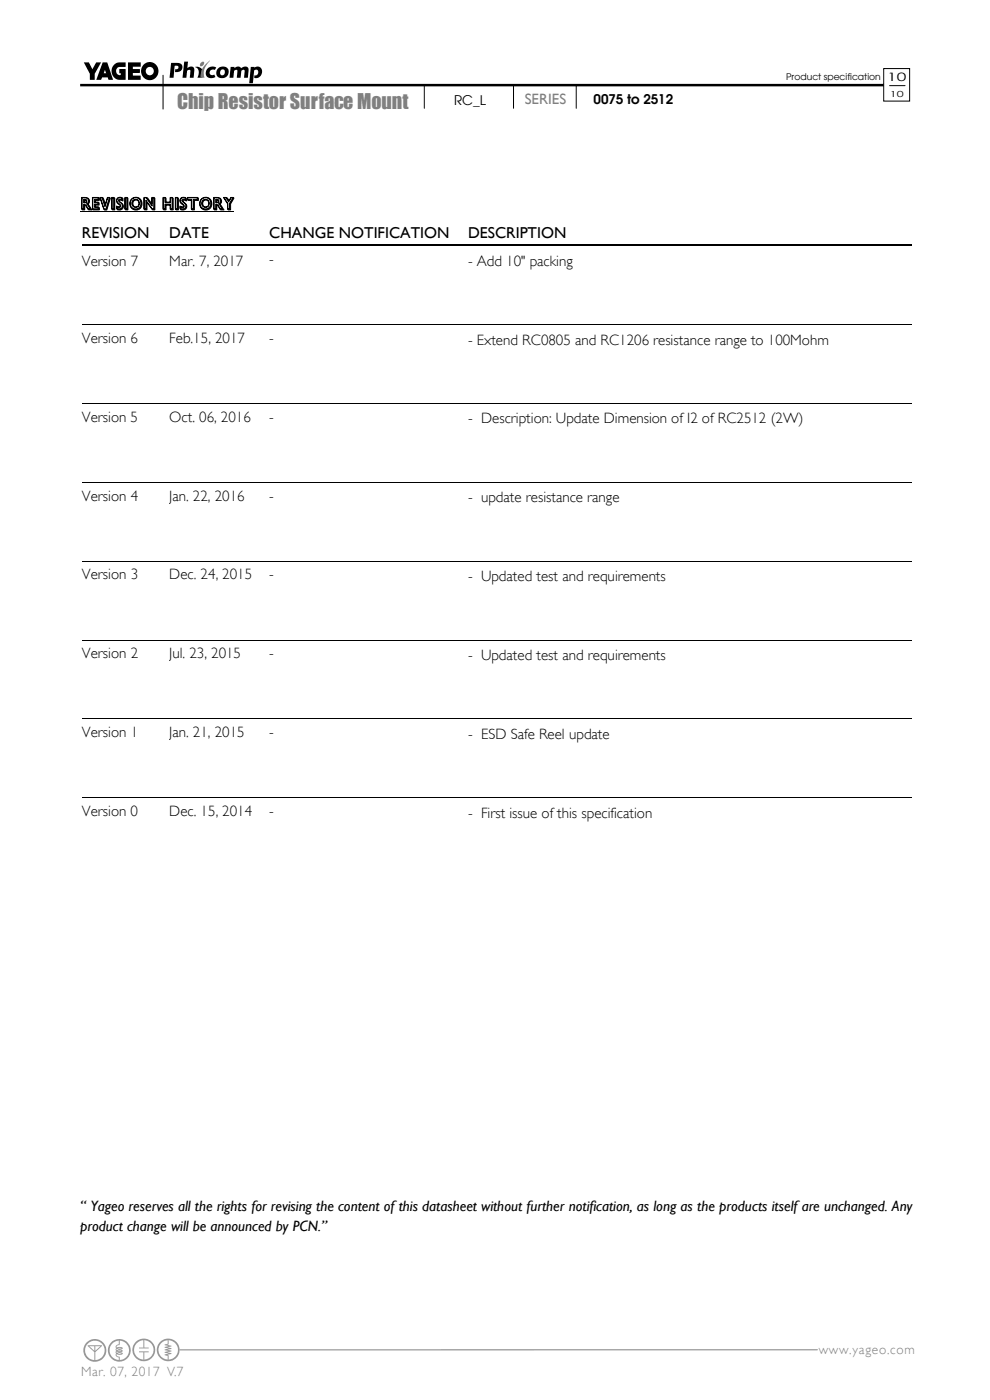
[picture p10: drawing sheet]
<svg xmlns="http://www.w3.org/2000/svg" width="210mm" height="297mm" viewBox="0 0 210 297" stroke-linecap="round" stroke-linejoin="round" font-family="sans-serif">
<defs><g id="words">
<g font-size="5">
<text x="29.1" y="72.4">0805</text>
<text x="17.4" y="122.3">PF</text>
<text x="29.1" y="122.3">2010</text>
<text x="29.1" y="168.9">2512</text>
</g>
<text font-size="4.2" fill="#808080" x="37.6" y="23">Chip Resistor Surface Mount</text>
<g font-size="3.5">
<text x="17" y="44.5">REVISION HISTORY</text>
<text x="41.1" y="88.5">The resistors are constructed</text>
<text x="41.1" y="104.9">sensing application in battery</text>
<text x="41.1" y="108.9">charger circuit &amp; DC-DC</text>
<text x="41.1" y="121.2">material is adjusted to give the</text>
<text x="41.1" y="125.3">approximate required resistance</text>
<text x="41.1" y="137.6">resistance value.</text>
<text x="41.1" y="141.7">Finally, the three external</text>
</g>
<g font-size="3.3">
<text x="17.4" y="50.6">REVISION</text>
<text x="35.9" y="50.6">DATE</text>
<text x="57.1" y="50.6">CHANGE NOTIFICATION</text>
<text x="99.3" y="50.6">DESCRIPTION</text>
<text x="150.3" y="53.6">TEMPERATURE COEFFICIENT</text>
<text x="93.8" y="56.4">TOLERANCE</text>
<text x="118.2" y="55.8">RESISTANCE RANGE</text>
</g>
<text font-size="3.2" fill="#808080" x="111.3" y="22.1">SERIES</text>
<g font-size="3.2">
<text x="17.4" y="56.4">Version 7TYPEMar. 7, 2017</text>
<text x="57.1" y="56.1">-</text>
<text x="99.3" y="56.4">- Add 10&quot; packing</text>
<text x="17.4" y="72.8">Version 6</text>
<text x="35.9" y="72.8">Feb.15, 2017</text>
<text x="55.7" y="72.3">1/8W, 1/4W, 1/3W, 1/2W</text>
<text x="57.1" y="72.8">-</text>
<text x="99.3" y="73.1">- Extend RC0805 and RC1206 resistance range to 100Mohm</text>
<text x="123.4" y="72.2">4 mΩ ≦ R &lt; 100 mΩ</text>
<text x="17.4" y="89.5">Version 5</text>
<text x="35.9" y="89.5">Oct. 06, 2016</text>
<text x="57.1" y="89.5">-</text>
<text x="99.3" y="89.8">- Description: Update Dimension of I2 of RC2512 (2W)</text>
<text x="17.4" y="106.2">Version 4</text>
<text x="35.9" y="106.2">Jan. 22, 2016</text>
<text x="57.1" y="106.2">-</text>
<text x="99.3" y="106.6">- update resistance range</text>
<text x="17.4" y="123">Version 3</text>
<text x="35.9" y="123">Dec. 24, 2015</text>
<text x="57.1" y="123">-</text>
<text x="99.3" y="123.3">- Updated test and requirements</text>
<text x="99.4" y="122.1">±2%</text>
<text x="123.4" y="122.1">5 mΩ ≦ R &lt; 100 mΩ</text>
<text x="17.4" y="139.7">Version 2</text>
<text x="35.9" y="139.7">Jul. 23, 2015</text>
<text x="57.1" y="139.7">-</text>
<text x="99.3" y="140">- Updated test and requirements</text>
<text x="17.4" y="156.4">Version 1</text>
<text x="35.9" y="156.4">Jan. 21, 2015</text>
<text x="57.1" y="156.4">-</text>
<text x="99.3" y="156.7">- ESD Safe Reel update</text>
<text x="17.4" y="173.1">Version 0</text>
<text x="35.9" y="173.1">Dec. 15, 2014</text>
<text x="57.1" y="173.1">-</text>
<text x="99.3" y="173.5">- First issue of this specification</text>
<text x="125.1" y="171.9">1 mΩ ≦ R ≦ 50 mΩ</text>
<text x="17" y="257">“ Yageo reserves all the rights for revising the content of this datasheet without further notification, as long as the products itself are unchanged. Any</text>
<text x="17" y="261.2">product change will be announced by PCN.”</text>
</g>
<g font-size="2.8">
<text x="96.3" y="22.3">RC_L</text>
<text x="125.9" y="22.1">0075 to 2512</text>
</g>
<g font-size="2.8" fill="#7f7f7f">
<text x="173.7" y="287.2">www.yageo.com</text>
<text x="17.2" y="292">Mar. 07, 2017 V.7</text>
</g>
<text font-size="2.5" x="188.2" y="17.1">10</text>
<text font-size="1.9" x="166.8" y="17">Product specification</text>
<text font-size="1.8" x="188.8" y="20.7">10</text>
</g></defs>
<path d="M173.4 286.4h-140" fill="none" stroke="#808080" stroke-width=".21"/>
<g fill="#fff">
<circle cx="30.5" cy="286.4" r="2.41"/>
<circle cx="35.7" cy="286.4" r="2.41"/>
<circle cx="25.3" cy="286.5" r="2.41"/>
<circle cx="20.1" cy="286.5" r="2.43"/>
</g>
<g fill="#93989c">
<path d="M22.9 286.5a2.41 2.41 0 0 0 4.8 0 2.41 2.41 0 0 0-4.8 0zM23.8 285.1l.6-.4 .8-.2v.7l-.1 .1a.58 .58 0 0 0-.5 .8l-.1 .8 .1 .3a.53 .53 0 0 0 0 .6 .53 .53 0 0 0 .6 .2v.6a2.04 2.04 0 0 1-1.8-1.3 2.04 2.04 0 0 1 .4-2.2zM25.4 284.5a2.05 2.05 0 0 1 2 2 2.05 2.05 0 0 1-2 2.1v-.7l-.3-.1a.34 .34 0 0 1-.3-.5l.5 .2 .7-.3-.3-.2-.9 .1v-.3l.6 .1 .6-.2-.3-.3-.9 .1-.1-.2 .1-.1 .3 .1a.63 .63 0 0 0 .9-.3l-.5-.2-.6 .1a.2 .2 0 0 1-.2-.3 .2 .2 0 0 1 .3-.1l.4-.2zM25 287.2h.8zM25 286.6h.8zM25 286.1h.8z"/>
<path d="M17.7 286.5a2.43 2.43 0 0 0 4.8 0 2.43 2.43 0 0 0-4.8 0zM18.9 285.6h1.1v1zM20.2 285.6h1.1l-1.1 1zM18.7 285.1a2.06 2.06 0 0 1 3.3 .6 2.06 2.06 0 0 1-1.8 2.9v-1.7l1.5-1.4h-3.1v.1l1.4 1.3v1.7a2.05 2.05 0 0 1-1.8-1.3 2.05 2.05 0 0 1 .5-2.2z"/>
<path d="M28.1 286.4a2.41 2.41 0 0 0 4.8 0 2.41 2.41 0 0 0-4.8 0zM29 285l.6-.4 .8-.2v1.5h-.9v.2h2v-.2h-.9v-1.5a2.05 2.05 0 0 1 2 2 2.05 2.05 0 0 1-2 2.1v-1.6h.9v-.2h-2v.2h.9v1.6a2.04 2.04 0 0 1-1.8-1.3 2.04 2.04 0 0 1 .4-2.2z"/>
<path d="M33.3 286.4a2.41 2.41 0 0 0 4.8 0 2.41 2.41 0 0 0-4.8 0zM34.2 285l.6-.4 .8-.2v.7l-.7 .2 .9 .3-.9 .3 .9 .2-.9 .3 .9 .3-.9 .2 .9 .3-.9 .3 .7 .2v.8a2.04 2.04 0 0 1-1.8-1.3 2.04 2.04 0 0 1 .4-2.2zM35.8 284.4a2.05 2.05 0 0 1 2 2 2.05 2.05 0 0 1-2 2.1v-.9l-.3-.1 .9-.3-.9-.3 .9-.2-.1-.1-.8-.2 .9-.2-.9-.3 .9-.3-.9-.3 .3-.1z"/>
</g>
<g fill="#fff">
<path d="M148.6 15h38.2v6.2h-38.2z" fill-rule="evenodd"/>
<path d="M187.5 14.6h5.5v6.8h-5.5z" fill-rule="evenodd"/>
</g>
<path d="M90 18v5M108.9 18v5M122.2 18v5M187.5 14.6h5.5v6.8h-5.5zM188.7 18.2h3.3" fill="none" stroke="#000" stroke-width=".21"/>
<g fill="#000">
<path d="M17.8 13.2h1.1l.7 1.5 .8-1.5h1l-1.3 2.5v1.2h-1v-1.2zM24.2 13.8l.7-.5 1.8-.1v1h-1.3a.87 .87 0 0 0-.8 1 .87 .87 0 0 0 1 .7v-.4h-.3v-.9h1.4v2.3h-1.9a1.94 1.94 0 0 1-.6-3.1zM27.2 13.2h2.6v1h-1.6v.5h1.5v.8h-1.5v.5h1.6v.9h-2.6z"/>
<path d="M21.8 13.2l-1.4 3.7h1l.3-.5h1.2l.1 .5h1l-1.3-3.7zM22.3 14.8l.2 .7h-.5z"/>
<path d="M29.9 15a1.9 1.9 0 0 0 3.8 0 1.9 1.9 0 0 0-3.8 0zM30.9 15.1a.87 .87 0 0 1 1.7 0 .87 .87 0 0 1-1.7 0z"/>
</g>
<path d="M42.6 13.4a.41 .41 0 0 1 .7-.2 .41 .41 0 0 1-.2 .6 .39 .39 0 0 1-.6 .2 .39 .39 0 0 1 .1-.6z" fill="#7d7d7d"/>
<path d="M41.4 14.2a1.34 1.34 0 0 1 1.6 1.8l-.1 .5h-1a1.53 1.53 0 0 0-.5-2.3z" fill="#000"/>
<path d="M43.8 13.5l.7-.7a3.7 3.7 0 0 0-1.2 3.5l.1 .2h-.9a3.5 3.5 0 0 1 1.3-3z" fill="#7d7d7d"/>
<g fill="#000">
<path d="M36.3 13.3h1.2a1 1 0 0 1 1.2 1 1 1 0 0 1-1.2 1h-.4l.1-.6h.1a.39 .39 0 0 0 .6-.3 .39 .39 0 0 0-.5-.5h-.3l-.3 2.6h-.8zM39.1 13.1h.8l-.2 1.4a.8 .8 0 0 1 1-.4 .8 .8 0 0 1 .5 .9l-.1 1.5h-.8l.1-1.4-.3-.3-.4 .2-.2 1.5h-.8zM44 14.6a1.56 1.56 0 0 1 1.9-.3l-.3 .5a.64 .64 0 0 0-1.1 .3 .64 .64 0 0 0 .6 .8l.4-.1 .2 .5a1.22 1.22 0 0 1-1.7 0 1.22 1.22 0 0 1 0-1.7zM48.9 14.2h.8v.3a.89 .89 0 0 1 1.4 0 .87 .87 0 0 1 .9-.4 .87 .87 0 0 1 .7 .6l-.1 1.8h-.8l.1-1.3a.36 .36 0 0 0-.3-.4 .36 .36 0 0 0-.4 .2l-.2 1.5h-.8l.2-1.3a.36 .36 0 0 0-.3-.4 .36 .36 0 0 0-.4 .2l-.2 1.5h-.8zM53.2 14.2h.8v.2a1.08 1.08 0 0 1 1.4 .1 1.08 1.08 0 0 1 0 1.5l-.6 .5-.6 .1-.3-.1 .1-.5a.6 .6 0 0 0 .9-.6 .6 .6 0 0 0-1-.5l-.3 2.8h-.7z"/>
<path d="M46.9 14.9a.55 .55 0 0 1 .8 0 .55 .55 0 0 1-.1 .8 .54 .54 0 0 1-.8 .1 .54 .54 0 0 1 0-.8zM46.3 14.5a1.25 1.25 0 0 0-.1 1.8 1.25 1.25 0 0 0 1.8 0 1.25 1.25 0 0 0 .3-1.8 1.25 1.25 0 0 0-1.9-.1z"/>
</g>
<path d="M17 18.1h170.4" fill="none" stroke="#000" stroke-width=".53"/>
<g fill="none" stroke="#000" stroke-width=".21">
<path d="M34.6 16v7.1M17 44.9h32.6M17.4 51.8h18.5M17.4 52.1h18.5M36.5 51.8h20.7M36.5 52.1h20.7M57.7 51.8h41.6M57.7 52.1h41.6M99.8 51.8h93.5M99.8 52.1h93.5M17.4 68.9h18.5M36 68.9h21.2"/>
<path d="M57.2 68.9h42.1M99.4 68.9h93.9M17.4 85.6h18.5M36 85.6h21.2M57.2 85.6h42.1M99.4 85.6h93.9M17.4 102.4h18.5M17.4 119.1h18.5M36 102.4h21.2M36 119.1h21.2M57.2 102.4h42.1M57.2 119.1h42.1"/>
<path d="M99.4 102.4h93.9M99.4 119.1h93.9M17.4 135.8h18.5M36 135.8h21.2M57.2 135.8h42.1M99.4 135.8h93.9M17.4 152.5h18.5M36 152.5h21.2M57.2 152.5h42.1M99.4 152.5h93.9M17.4 169.3h18.5M36 169.3h21.2"/>
<path d="M57.2 169.3h42.1M99.4 169.3h93.9"/>
</g>
<g fill="#000">
<path d="M35.9 51.7h.6v.2h-.6z" fill-rule="evenodd"/>
<path d="M35.9 52h.6v.2h-.6z" fill-rule="evenodd"/>
<path d="M57.2 51.7h.5v.2h-.5z" fill-rule="evenodd"/>
<path d="M57.2 52h.5v.2h-.5z" fill-rule="evenodd"/>
<path d="M99.3 51.7h.5v.2h-.5z" fill-rule="evenodd"/>
<path d="M99.3 52h.5v.2h-.5z" fill-rule="evenodd"/>
<path d="M35.9 68.9l.1 .1z" fill-rule="evenodd"/>
<path d="M57.2 68.9v.1z" fill-rule="evenodd"/>
<path d="M99.3 68.9l.1 .1z" fill-rule="evenodd"/>
<path d="M35.9 85.6l.1 .1z" fill-rule="evenodd"/>
<path d="M57.2 85.6v.1z" fill-rule="evenodd"/>
<path d="M99.3 85.6l.1 .1z" fill-rule="evenodd"/>
<path d="M35.9 102.3l.1 .1z" fill-rule="evenodd"/>
<path d="M35.9 119.1h.1z" fill-rule="evenodd"/>
<path d="M57.2 102.3v.1z" fill-rule="evenodd"/>
<path d="M99.3 102.3l.1 .1z" fill-rule="evenodd"/>
<path d="M99.3 119.1h.1z" fill-rule="evenodd"/>
<path d="M35.9 135.8l.1 .1z" fill-rule="evenodd"/>
<path d="M57.2 135.8v.1z" fill-rule="evenodd"/>
<path d="M99.3 135.8l.1 .1z" fill-rule="evenodd"/>
<path d="M35.9 152.5l.1 .1z" fill-rule="evenodd"/>
<path d="M57.2 152.5v.1z" fill-rule="evenodd"/>
<path d="M99.3 152.5l.1 .1z" fill-rule="evenodd"/>
<path d="M35.9 169.2l.1 .1z" fill-rule="evenodd"/>
<path d="M57.2 169.2v.1z" fill-rule="evenodd"/>
<path d="M99.3 169.2l.1 .1z" fill-rule="evenodd"/>
</g>
<use href="#words"/>
</svg>
